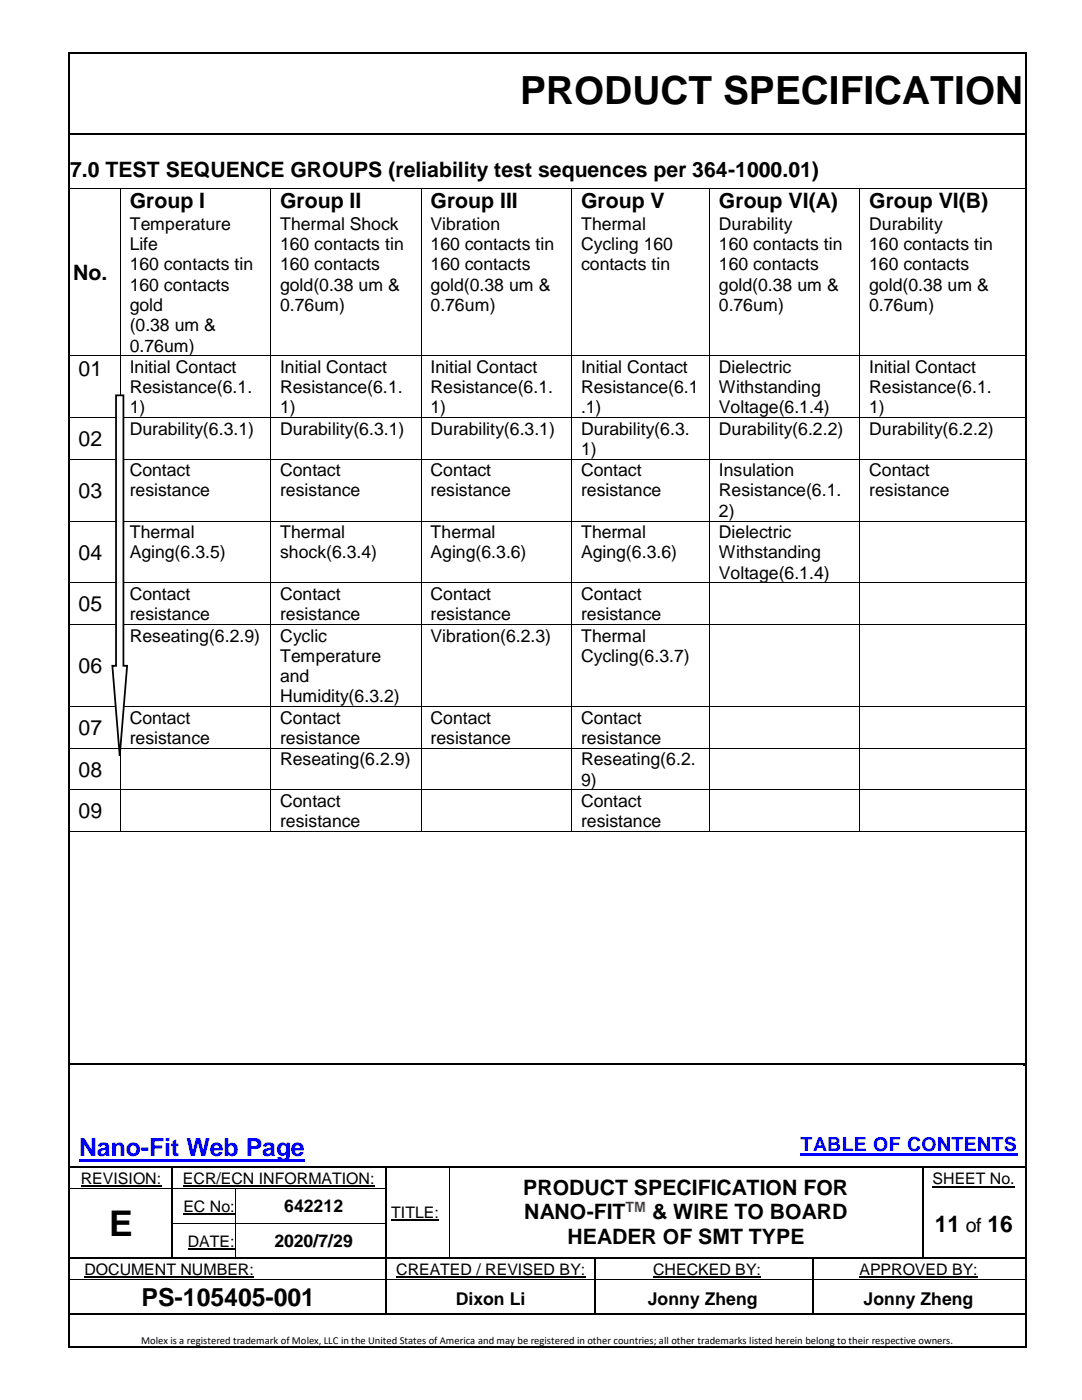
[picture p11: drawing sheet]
<svg xmlns="http://www.w3.org/2000/svg" width="216mm" height="279mm" viewBox="0 0 216 279" stroke-linecap="round" stroke-linejoin="round" font-family="sans-serif">
<defs><g id="words">
<text font-size="7.7" x="103.8" y="20.7">PRODUCT SPECIFICATION</text>
<text font-size="7.1" x="21.8" y="246.7">E</text>
<text font-size="5" fill="#00f" x="15.8" y="230.8">Nano-Fit Web Page</text>
<text font-size="5" x="28.2" y="260.7">PS-105405-001</text>
<g font-size="4.6">
<text x="186.5" y="245.8">11</text>
<text x="197.1" y="245.8">16</text>
</g>
<g font-size="4.2">
<text x="14" y="35.4">7.0 TEST SEQUENCE GROUPS (reliability test sequences per 364-1000.01)</text>
<text x="25.9" y="41.6">Group I</text>
<text x="55.9" y="41.6">Group II</text>
<text x="85.9" y="41.6">Group III</text>
<text x="115.9" y="41.6">Group V</text>
<text x="143.5" y="41.6">Group VI(A)</text>
<text x="173.4" y="41.6">Group VI(B)</text>
<text x="14.6" y="55.8">No.</text>
<text x="15.7" y="75">01</text>
<text x="15.7" y="89">02</text>
<text x="15.7" y="99.3">03</text>
<text x="15.7" y="111.7">04</text>
<text x="15.7" y="122">05</text>
<text x="15.7" y="134.3">06</text>
<text x="15.7" y="146.7">07</text>
<text x="15.7" y="155">08</text>
<text x="15.7" y="163.3">09</text>
<text x="104.4" y="238.5">PRODUCT SPECIFICATION FOR</text>
<text x="104.6" y="243.4">NANO-FIT</text>
<text x="130.1" y="243.4">&amp; WIRE TO BOARD</text>
<text x="113.3" y="248.2">HEADER OF SMT TYPE</text>
</g>
<text font-size="3.9" fill="#00f" x="159.7" y="229.7">TABLE OF CONTENTS</text>
<text font-size="3.9" x="192.7" y="245.8">of</text>
<g font-size="3.5">
<text x="25.9" y="45.8">Temperature</text>
<text x="55.9" y="45.8">Thermal Shock</text>
<text x="85.9" y="45.8">Vibration</text>
<text x="115.9" y="45.8">Thermal</text>
<text x="143.5" y="45.8">Durability</text>
<text x="173.4" y="45.8">Durability</text>
<text x="25.9" y="49.9">Life</text>
<text x="25.9" y="53.9">160 contacts tin</text>
<text x="55.9" y="49.9">160 contacts tin</text>
<text x="55.9" y="53.9">160 contacts</text>
<text x="85.9" y="49.9">160 contacts tin</text>
<text x="85.9" y="53.9">160 contacts</text>
<text x="115.9" y="49.9">Cycling 160</text>
<text x="115.9" y="53.9">contacts tin</text>
<text x="143.5" y="49.9">160 contacts tin</text>
<text x="143.5" y="53.9">160 contacts</text>
<text x="173.4" y="49.9">160 contacts tin</text>
<text x="173.4" y="53.9">160 contacts</text>
<text x="25.9" y="58">160 contacts</text>
<text x="55.9" y="58">gold(0.38 um &amp;</text>
<text x="85.9" y="58">gold(0.38 um &amp;</text>
<text x="143.5" y="58">gold(0.38 um &amp;</text>
<text x="173.4" y="58">gold(0.38 um &amp;</text>
<text x="25.9" y="62">gold</text>
<text x="55.9" y="62">0.76um)</text>
<text x="85.9" y="62">0.76um)</text>
<text x="143.5" y="62">0.76um)</text>
<text x="173.4" y="62">0.76um)</text>
<text x="25.9" y="66.1">(0.38 um &amp;</text>
<text x="25.9" y="70.2">0.76um)</text>
<text x="25.9" y="74.4">Initial Contact</text>
<text x="55.9" y="74.4">Initial Contact</text>
<text x="85.9" y="74.4">Initial Contact</text>
<text x="115.9" y="74.4">Initial Contact</text>
<text x="143.5" y="74.4">Dielectric</text>
<text x="173.4" y="74.4">Initial Contact</text>
<text x="25.9" y="78.5">Resistance(6.1.</text>
<text x="25.9" y="82.5">1)</text>
<text x="55.9" y="78.5">Resistance(6.1.</text>
<text x="55.9" y="82.5">1)</text>
<text x="85.9" y="78.5">Resistance(6.1.</text>
<text x="85.9" y="82.5">1)</text>
<text x="115.9" y="78.5">Resistance(6.1</text>
<text x="115.9" y="82.5">.1)</text>
<text x="143.5" y="78.5">Withstanding</text>
<text x="143.5" y="82.5">Voltage(6.1.4)</text>
<text x="173.4" y="78.5">Resistance(6.1.</text>
<text x="173.4" y="82.5">1)</text>
<text x="25.9" y="86.7">Durability(6.3.1)</text>
<text x="55.9" y="86.7">Durability(6.3.1)</text>
<text x="85.9" y="86.7">Durability(6.3.1)</text>
<text x="115.9" y="86.7">Durability(6.3.</text>
<text x="143.5" y="86.7">Durability(6.2.2)</text>
<text x="173.4" y="86.7">Durability(6.2.2)</text>
<text x="25.9" y="95.1">Contact</text>
<text x="55.9" y="95.1">Contact</text>
<text x="85.9" y="95.1">Contact</text>
<text x="115.9" y="90.8">1)</text>
<text x="115.9" y="95.1">Contact</text>
<text x="143.5" y="95.1">Insulation</text>
<text x="173.4" y="95.1">Contact</text>
<text x="25.9" y="99.1">resistance</text>
<text x="55.9" y="99.1">resistance</text>
<text x="85.9" y="99.1">resistance</text>
<text x="115.9" y="99.1">resistance</text>
<text x="143.5" y="99.1">Resistance(6.1.</text>
<text x="173.4" y="99.1">resistance</text>
<text x="25.9" y="107.4">Thermal</text>
<text x="55.9" y="107.4">Thermal</text>
<text x="85.9" y="107.4">Thermal</text>
<text x="115.9" y="107.4">Thermal</text>
<text x="143.5" y="103.1">2)</text>
<text x="143.5" y="107.4">Dielectric</text>
<text x="25.9" y="111.4">Aging(6.3.5)</text>
<text x="55.9" y="111.4">shock(6.3.4)</text>
<text x="85.9" y="111.4">Aging(6.3.6)</text>
<text x="115.9" y="111.4">Aging(6.3.6)</text>
<text x="143.5" y="111.4">Withstanding</text>
<text x="25.9" y="119.7">Contact</text>
<text x="55.9" y="119.7">Contact</text>
<text x="85.9" y="119.7">Contact</text>
<text x="115.9" y="119.7">Contact</text>
<text x="143.5" y="115.5">Voltage(6.1.4)</text>
<text x="25.9" y="123.8">resistance</text>
<text x="55.9" y="123.8">resistance</text>
<text x="85.9" y="123.8">resistance</text>
<text x="115.9" y="123.8">resistance</text>
<text x="25.9" y="128">Reseating(6.2.9)</text>
<text x="55.9" y="128">Cyclic</text>
<text x="85.9" y="128">Vibration(6.2.3)</text>
<text x="115.9" y="128">Thermal</text>
<text x="55.9" y="132.1">Temperature</text>
<text x="55.9" y="136.1">and</text>
<text x="115.9" y="132.1">Cycling(6.3.7)</text>
<text x="55.9" y="140.2">Humidity(6.3.2)</text>
<text x="25.9" y="144.4">Contact</text>
<text x="25.9" y="148.5">resistance</text>
<text x="55.9" y="144.4">Contact</text>
<text x="55.9" y="148.5">resistance</text>
<text x="85.9" y="144.4">Contact</text>
<text x="85.9" y="148.5">resistance</text>
<text x="115.9" y="144.4">Contact</text>
<text x="115.9" y="148.5">resistance</text>
<text x="55.9" y="152.7">Reseating(6.2.9)</text>
<text x="115.9" y="152.7">Reseating(6.2.</text>
<text x="55.9" y="161">Contact</text>
<text x="115.9" y="156.8">9)</text>
<text x="115.9" y="161">Contact</text>
<text x="55.9" y="165.1">resistance</text>
<text x="115.9" y="165.1">resistance</text>
<text x="56.7" y="242">642212</text>
<text x="54.7" y="248.9">2020/7/29</text>
<text x="90.9" y="260.5">Dixon Li</text>
<text x="129.3" y="260.5">Jonny Zheng</text>
<text x="172.3" y="260.5">Jonny Zheng</text>
</g>
<g font-size="3.2">
<text x="16.1" y="236.3">REVISION:</text>
<text x="36.5" y="236.3">ECR/ECN INFORMATION:</text>
<text x="186.1" y="236.4">SHEET No.</text>
<text x="36.6" y="241.9">EC No:</text>
<text x="78.1" y="243">TITLE:</text>
<text x="37.5" y="248.8">DATE:</text>
<text x="16.8" y="254.4">DOCUMENT NUMBER:</text>
<text x="79.1" y="254.4">CREATED / REVISED BY:</text>
<text x="130.3" y="254.4">CHECKED BY:</text>
<text x="171.5" y="254.4">APPROVED BY:</text>
</g>
<text font-size="2.8" fill="#f00" x="124.8" y="242">TM</text>
<text font-size="2.1" x="28.2" y="268.2">Molex is a registered trademark of Molex, LLC in the United States of America and may be registered in other countries; all other trademarks listed herein belong to their respective owners.</text>
</g></defs>
<g fill="#000">
<path d="M14 26.6h.3v.3h-.3z" fill-rule="evenodd"/>
<path d="M14 26.6h.3v.3h-.3z" fill-rule="evenodd"/>
<path d="M204.3 26.6h.3v.3h-.3z" fill-rule="evenodd"/>
<path d="M204.3 26.6h.3v.3h-.3z" fill-rule="evenodd"/>
</g>
<path d="M14.3 26.8h190.2" fill="none" stroke="#000" stroke-width=".34"/>
<path d="M15.8 231.3h45v.5h-45z" fill-rule="evenodd" fill="#00f"/>
<path d="M159.7 230.4h43.4" fill="none" stroke="#00f" stroke-width=".42"/>
<path d="M14 212.3h190.1M14 233h20.1M34.5 233h42.5M77.3 233h12.3M184.3 233h19.8M77.1 256.2v5.9M118.8 256.2v5.9M14 262.2h62.9M77.3 262.2h41.3M118.9 262.2h43.1M162.4 262.2h41.9" fill="none" stroke="#000" stroke-width=".34"/>
<g fill="#000">
<path d="M14 37.5h.1v.1h-.1z" fill-rule="evenodd"/>
<path d="M14 37.5h.1v.1h-.1z" fill-rule="evenodd"/>
<path d="M23.9 37.5h.2v.1h-.2z" fill-rule="evenodd"/>
<path d="M53.9 37.5h.2v.1h-.2z" fill-rule="evenodd"/>
<path d="M83.9 37.5h.2v.1h-.2z" fill-rule="evenodd"/>
<path d="M113.9 37.5h.2v.1h-.2z" fill-rule="evenodd"/>
<path d="M141.5 37.5h.1v.1h-.1z" fill-rule="evenodd"/>
<path d="M171.4 37.5h.2v.1h-.2z" fill-rule="evenodd"/>
<path d="M201.6 37.5h.2v.1h-.2z" fill-rule="evenodd"/>
<path d="M14 70.9h.1v.2h-.1z" fill-rule="evenodd"/>
<path d="M23.9 70.9h.2v.2h-.2z" fill-rule="evenodd"/>
<path d="M53.9 70.9h.2v.2h-.2z" fill-rule="evenodd"/>
<path d="M83.9 70.9h.2v.2h-.2z" fill-rule="evenodd"/>
<path d="M113.9 70.9h.2v.2h-.2z" fill-rule="evenodd"/>
<path d="M141.5 70.9h.1v.2h-.1z" fill-rule="evenodd"/>
<path d="M171.4 70.9h.2v.2h-.2z" fill-rule="evenodd"/>
<path d="M14 83.3h.1v.1h-.1z" fill-rule="evenodd"/>
<path d="M14 91.6h.1v.2h-.1z" fill-rule="evenodd"/>
<path d="M23.9 83.3h.2v.1h-.2z" fill-rule="evenodd"/>
<path d="M23.9 91.6h.2v.2h-.2z" fill-rule="evenodd"/>
<path d="M53.9 83.3h.2v.1h-.2z" fill-rule="evenodd"/>
<path d="M53.9 91.6h.2v.2h-.2z" fill-rule="evenodd"/>
<path d="M83.9 83.3h.2v.1h-.2z" fill-rule="evenodd"/>
<path d="M83.9 91.6h.2v.2h-.2z" fill-rule="evenodd"/>
<path d="M113.9 83.3h.2v.1h-.2z" fill-rule="evenodd"/>
<path d="M113.9 91.6h.2v.2h-.2z" fill-rule="evenodd"/>
<path d="M141.5 83.3h.1v.1h-.1z" fill-rule="evenodd"/>
<path d="M141.5 91.6h.1v.2h-.1z" fill-rule="evenodd"/>
<path d="M171.4 83.3h.2v.1h-.2z" fill-rule="evenodd"/>
<path d="M171.4 91.6h.2v.2h-.2z" fill-rule="evenodd"/>
<path d="M14 103.9h.1v.2h-.1z" fill-rule="evenodd"/>
<path d="M14 116.3h.1v.1h-.1z" fill-rule="evenodd"/>
<path d="M23.9 103.9h.2v.2h-.2z" fill-rule="evenodd"/>
<path d="M23.9 116.3h.2v.1h-.2z" fill-rule="evenodd"/>
<path d="M53.9 103.9h.2v.2h-.2z" fill-rule="evenodd"/>
<path d="M53.9 116.3h.2v.1h-.2z" fill-rule="evenodd"/>
<path d="M83.9 103.9h.2v.2h-.2z" fill-rule="evenodd"/>
<path d="M83.9 116.3h.2v.1h-.2z" fill-rule="evenodd"/>
<path d="M113.9 103.9h.2v.2h-.2z" fill-rule="evenodd"/>
<path d="M113.9 116.3h.2v.1h-.2z" fill-rule="evenodd"/>
<path d="M141.5 103.9h.1v.2h-.1z" fill-rule="evenodd"/>
<path d="M141.5 116.3h.1v.1h-.1z" fill-rule="evenodd"/>
<path d="M171.4 103.9h.2v.2h-.2z" fill-rule="evenodd"/>
<path d="M171.4 116.3h.2v.1h-.2z" fill-rule="evenodd"/>
<path d="M14 124.6h.1v.1h-.1z" fill-rule="evenodd"/>
<path d="M23.9 124.6h.2v.1h-.2z" fill-rule="evenodd"/>
<path d="M53.9 124.6h.2v.1h-.2z" fill-rule="evenodd"/>
<path d="M83.9 124.6h.2v.1h-.2z" fill-rule="evenodd"/>
<path d="M113.9 124.6h.2v.1h-.2z" fill-rule="evenodd"/>
<path d="M141.5 124.6h.1v.1h-.1z" fill-rule="evenodd"/>
<path d="M171.4 124.6h.2v.1h-.2z" fill-rule="evenodd"/>
<path d="M14 140.9h.1v.2h-.1z" fill-rule="evenodd"/>
<path d="M14 149.2h.1v.2h-.1z" fill-rule="evenodd"/>
<path d="M14 157.5h.1v.2h-.1z" fill-rule="evenodd"/>
<path d="M23.9 140.9h.2v.2h-.2z" fill-rule="evenodd"/>
<path d="M23.9 149.2h.2v.2h-.2z" fill-rule="evenodd"/>
<path d="M23.9 157.5h.2v.2h-.2z" fill-rule="evenodd"/>
<path d="M53.9 140.9h.2v.2h-.2z" fill-rule="evenodd"/>
<path d="M53.9 149.2h.2v.2h-.2z" fill-rule="evenodd"/>
<path d="M53.9 157.5h.2v.2h-.2z" fill-rule="evenodd"/>
<path d="M83.9 140.9h.2v.2h-.2z" fill-rule="evenodd"/>
<path d="M83.9 149.2h.2v.2h-.2z" fill-rule="evenodd"/>
<path d="M83.9 157.5h.2v.2h-.2z" fill-rule="evenodd"/>
<path d="M113.9 140.9h.2v.2h-.2z" fill-rule="evenodd"/>
<path d="M113.9 149.2h.2v.2h-.2z" fill-rule="evenodd"/>
<path d="M113.9 157.5h.2v.2h-.2z" fill-rule="evenodd"/>
<path d="M141.5 140.9h.1v.2h-.1z" fill-rule="evenodd"/>
<path d="M141.5 149.2h.1v.2h-.1z" fill-rule="evenodd"/>
<path d="M141.5 157.5h.1v.2h-.1z" fill-rule="evenodd"/>
<path d="M171.4 140.9h.2v.2h-.2z" fill-rule="evenodd"/>
<path d="M171.4 149.2h.2v.2h-.2z" fill-rule="evenodd"/>
<path d="M171.4 157.5h.2v.2h-.2z" fill-rule="evenodd"/>
<path d="M14 165.8h.1v.2h-.1z" fill-rule="evenodd"/>
<path d="M14 165.8h.1v.2h-.1z" fill-rule="evenodd"/>
<path d="M23.9 165.8h.2v.2h-.2z" fill-rule="evenodd"/>
<path d="M53.9 165.8h.2v.2h-.2z" fill-rule="evenodd"/>
<path d="M83.9 165.8h.2v.2h-.2z" fill-rule="evenodd"/>
<path d="M113.9 165.8h.2v.2h-.2z" fill-rule="evenodd"/>
<path d="M141.5 165.8h.1v.2h-.1z" fill-rule="evenodd"/>
<path d="M171.4 165.8h.2v.2h-.2z" fill-rule="evenodd"/>
<path d="M201.5 165.8h.1v.2h-.1z" fill-rule="evenodd"/>
<path d="M201.5 165.8h.1v.2h-.1z" fill-rule="evenodd"/>
<path d="M204.1 212.2h.4v.6h-.4z" fill-rule="evenodd"/>
<path d="M204.1 212.2h.4v.3h-.4z" fill-rule="evenodd"/>
<path d="M34.1 233.1h.3v.3h-.3z" fill-rule="evenodd"/>
<path d="M34.1 232.8h.4v.3h-.4z" fill-rule="evenodd"/>
<path d="M34.1 237.1h.3v.9h-.3z" fill-rule="evenodd"/>
<path d="M46.8 237.3h.2v.7h-.2z" fill-rule="evenodd"/>
<path d="M46.8 237.1h.2v.2h-.2z" fill-rule="evenodd"/>
<path d="M77 233.1h.2v.3h-.2z" fill-rule="evenodd"/>
<path d="M77 232.8h.3v.3h-.3z" fill-rule="evenodd"/>
<path d="M77 237.1h.2v.9h-.2z" fill-rule="evenodd"/>
<path d="M89.6 233h.1v.4h-.1z" fill-rule="evenodd"/>
<path d="M89.6 232.8h.1v.2h-.1z" fill-rule="evenodd"/>
<path d="M89.6 237.1h.1v.9h-.1z" fill-rule="evenodd"/>
<path d="M184 232.8h.3v.6h-.3z" fill-rule="evenodd"/>
<path d="M184 232.8h.3v.2h-.3z" fill-rule="evenodd"/>
<path d="M184 237.1h.3v.9h-.3z" fill-rule="evenodd"/>
<path d="M204.1 232.8h.4v.3h-.4z" fill-rule="evenodd"/>
<path d="M204.5 232.8h.3v.3h-.3z" fill-rule="evenodd"/>
<path d="M34.1 244h.3v.9h-.3z" fill-rule="evenodd"/>
<path d="M34.1 250.9h.3v.3h-.3z" fill-rule="evenodd"/>
<path d="M46.8 244h.2v.9h-.2z" fill-rule="evenodd"/>
<path d="M46.8 250.9h.3v.3h-.3z" fill-rule="evenodd"/>
<path d="M76.9 255.4h.4v.8h-.4z" fill-rule="evenodd"/>
<path d="M76.9 255.2h.2v.2h-.2z" fill-rule="evenodd"/>
<path d="M77 244h.2v.9h-.2z" fill-rule="evenodd"/>
<path d="M77 250.9h.2v.5h-.2z" fill-rule="evenodd"/>
<path d="M77.1 255.2h.2v.2h-.2z" fill-rule="evenodd"/>
<path d="M77.3 255.2h.1v.2h-.1z" fill-rule="evenodd"/>
<path d="M89.6 244h.1v.9h-.1z" fill-rule="evenodd"/>
<path d="M89.6 250.9h.2v.3h-.2z" fill-rule="evenodd"/>
<path d="M118.6 255.4h.3v.8h-.3z" fill-rule="evenodd"/>
<path d="M118.6 255.2h.2v.2h-.2z" fill-rule="evenodd"/>
<path d="M118.6 251.2h.3v.2h-.3z" fill-rule="evenodd"/>
<path d="M118.6 250.9h.3v.3h-.3z" fill-rule="evenodd"/>
<path d="M118.8 255.2h.1v.2h-.1z" fill-rule="evenodd"/>
<path d="M118.9 255.2h.2v.2h-.2z" fill-rule="evenodd"/>
<path d="M162 251.2h.3v.2h-.3z" fill-rule="evenodd"/>
<path d="M162 250.9h.3v.3h-.3z" fill-rule="evenodd"/>
<path d="M162 255.2h.3v1h-.3z" fill-rule="evenodd"/>
<path d="M184 244h.3v.9h-.3z" fill-rule="evenodd"/>
<path d="M184 250.9h.3v.3h-.3z" fill-rule="evenodd"/>
<path d="M76.9 262.1h.4v.3h-.4z" fill-rule="evenodd"/>
<path d="M118.6 262.1h.3v.3h-.3z" fill-rule="evenodd"/>
<path d="M162 262.1h.4v.3h-.4z" fill-rule="evenodd"/>
<path d="M204.3 262.1h.3v.3h-.3z" fill-rule="evenodd"/>
</g>
<path d="M16.1 236.8h16.1M36.5 236.8h38.3M186.1 236.8h16.4M16.8 254.8h33.9M36.6 242.3h10.2M37.5 249.2h9.3M78.1 243.5h9.5M79.1 254.8h37.7M130.3 254.8h21.5M171.5 254.8h23.6" fill="none" stroke="#000" stroke-width=".21"/>
<g fill="none" stroke="#000" stroke-width=".25">
<path d="M34.3 233.4v3.7M34.3 238v6M77.1 233.4v3.7M77.1 238v6M89.7 232.9h94.3M184.1 233.4v3.7M184.1 238v6M14 251h20.1M34.3 244.9v6M34.4 251h12.4M47.1 251h29.9M77.1 244.9v6"/>
<path d="M77.1 251.4v3.8M77.2 251h12.4M89.8 251h28.8M118.8 251.4v3.8M118.9 251h43.1M162.2 251.4v3.8M162.2 256.2v5.9M162.3 251h21.7M184.1 244.9v6M184.3 251h20.2"/>
</g>
<g fill="none" stroke="#000" stroke-width=".2">
<path d="M14.1 37.6h9.8M24 37.6v33.3M24.1 37.6h29.8M54 37.6v33.3M54.1 37.6h29.8M84 37.6v33.3M84.1 37.6h29.8M114 37.6v33.3M114.1 37.6h27.4M141.5 37.6v33.3M141.6 37.6h29.8M171.5 37.6v33.3"/>
<path d="M171.6 37.6h30M201.8 37.6h2.7M14.1 71h9.8M24 71.1v12.2M24.1 71h29.8M54 71.1v12.2M54.1 71h29.8M84 71.1v12.2M84.1 71h29.8M114 71.1v12.2M114.1 71h27.4M141.5 71.1v12.2"/>
<path d="M141.6 71h29.8M171.5 71.1v12.2M171.6 71h32.9M14.1 83.4h9.8M14.1 91.7h9.8M24 83.4v8.2M24 91.8v12.1M24.1 83.4h29.8M24.1 91.7h29.8M54 83.4v8.2M54 91.8v12.1M54.1 83.4h29.8"/>
<path d="M54.1 91.7h29.8M84 83.4v8.2M84 91.8v12.1M84.1 83.4h29.8M84.1 91.7h29.8M114 83.4v8.2M114 91.8v12.1M114.1 83.4h27.4M114.1 91.7h27.4M141.5 83.4v8.2M141.5 91.8v12.1M141.6 83.4h29.8"/>
<path d="M141.6 91.7h29.8M171.5 83.4v8.2M171.5 91.8v12.1M171.6 83.4h32.9M171.6 91.7h32.9M14.1 104h9.8M14.1 116.3h9.8M24 104.1v12.2M24 116.4v8.2M24.1 104h29.8M24.1 116.3h29.8M54 104.1v12.2"/>
<path d="M54 116.4v8.2M54.1 104h29.8M54.1 116.3h29.8M84 104.1v12.2M84 116.4v8.2M84.1 104h29.8M84.1 116.3h29.8M114 104.1v12.2M114 116.4v8.2M114.1 104h27.4M114.1 116.3h27.4M141.5 104.1v12.2"/>
<path d="M141.5 116.4v8.2M141.6 104h29.8M141.6 116.3h29.8M171.5 104.1v12.2M171.5 116.4v8.2M171.6 104h32.9M171.6 116.3h32.9M14.1 124.6h9.8M24 124.7v16.2M24.1 124.6h29.8M54 124.7v16.2M54.1 124.6h29.8"/>
<path d="M84 124.7v16.2M84.1 124.6h29.8M114 124.7v16.2M114.1 124.6h27.4M141.5 124.7v16.2M141.6 124.6h29.8M171.5 124.7v16.2M171.6 124.6h32.9M14.1 141h9.8M14.1 149.3h9.8M14.1 157.6h9.8M24 141.1v8.1"/>
<path d="M24 149.4v8.1M24 157.7v8.1M24.1 141h29.8M24.1 149.3h29.8M24.1 157.6h29.8M54 141.1v8.1M54 149.4v8.1M54 157.7v8.1M54.1 141h29.8M54.1 149.3h29.8M54.1 157.6h29.8M84 141.1v8.1"/>
<path d="M84 149.4v8.1M84 157.7v8.1M84.1 141h29.8M84.1 149.3h29.8M84.1 157.6h29.8M114 141.1v8.1M114 149.4v8.1M114 157.7v8.1M114.1 141h27.4M114.1 149.3h27.4M114.1 157.6h27.4M141.5 141.1v8.1"/>
<path d="M141.5 149.4v8.1M141.5 157.7v8.1M141.6 141h29.8M141.6 149.3h29.8M141.6 157.6h29.8M171.5 141.1v8.1M171.5 149.4v8.1M171.5 157.7v8.1M171.6 141h32.9M171.6 149.3h32.9M171.6 157.6h32.9M14.1 165.9h9.8"/>
<path d="M24.1 165.9h29.8M54.1 165.9h29.8M84.1 165.9h29.8M114.1 165.9h27.4M141.6 165.9h29.8M171.6 165.9h32.9M14 237.2h20.1M34.4 237.2h12.4M46.9 238v6M47 237.2h30M89.6 233.4v3.7M89.6 238v6"/>
<path d="M14 255.3h62.9M34.4 244.1h12.4M46.9 244.9v6M47 244.1h30M77.4 255.3h41.2M89.6 244.9v6M119.1 255.3h42.9M162.3 255.3h42.2"/>
</g>
<path d="M23.2 78.9h1.4v54h.8l-1.5 18-1.5-18h.8z" fill-rule="evenodd" fill="#fff"/>
<path d="M23.2 78.9h1.4v54h.8l-1.5 18-1.5-18h.8z" fill="none" stroke="#000" stroke-width=".35"/>
<g fill="#000">
<path d="M13.6 10.3h.4v.4h-.4z" fill-rule="evenodd"/>
<path d="M13.6 10.3h.4v.4h-.4z" fill-rule="evenodd"/>
<path d="M204.5 10.3h.3v.4h-.3z" fill-rule="evenodd"/>
<path d="M204.5 10.3h.3v.4h-.3z" fill-rule="evenodd"/>
<path d="M13.6 268.7h.4v.4h-.4z" fill-rule="evenodd"/>
<path d="M13.6 268.7h.4v.4h-.4z" fill-rule="evenodd"/>
<path d="M204.5 268.7h.3v.4h-.3z" fill-rule="evenodd"/>
<path d="M204.5 268.7h.3v.4h-.3z" fill-rule="evenodd"/>
</g>
<path d="M13.8 10.7v258M14 10.5h190.5M204.7 10.7v258M14 268.9h190.5" fill="none" stroke="#000" stroke-width=".34"/>
<use href="#words"/>
</svg>
